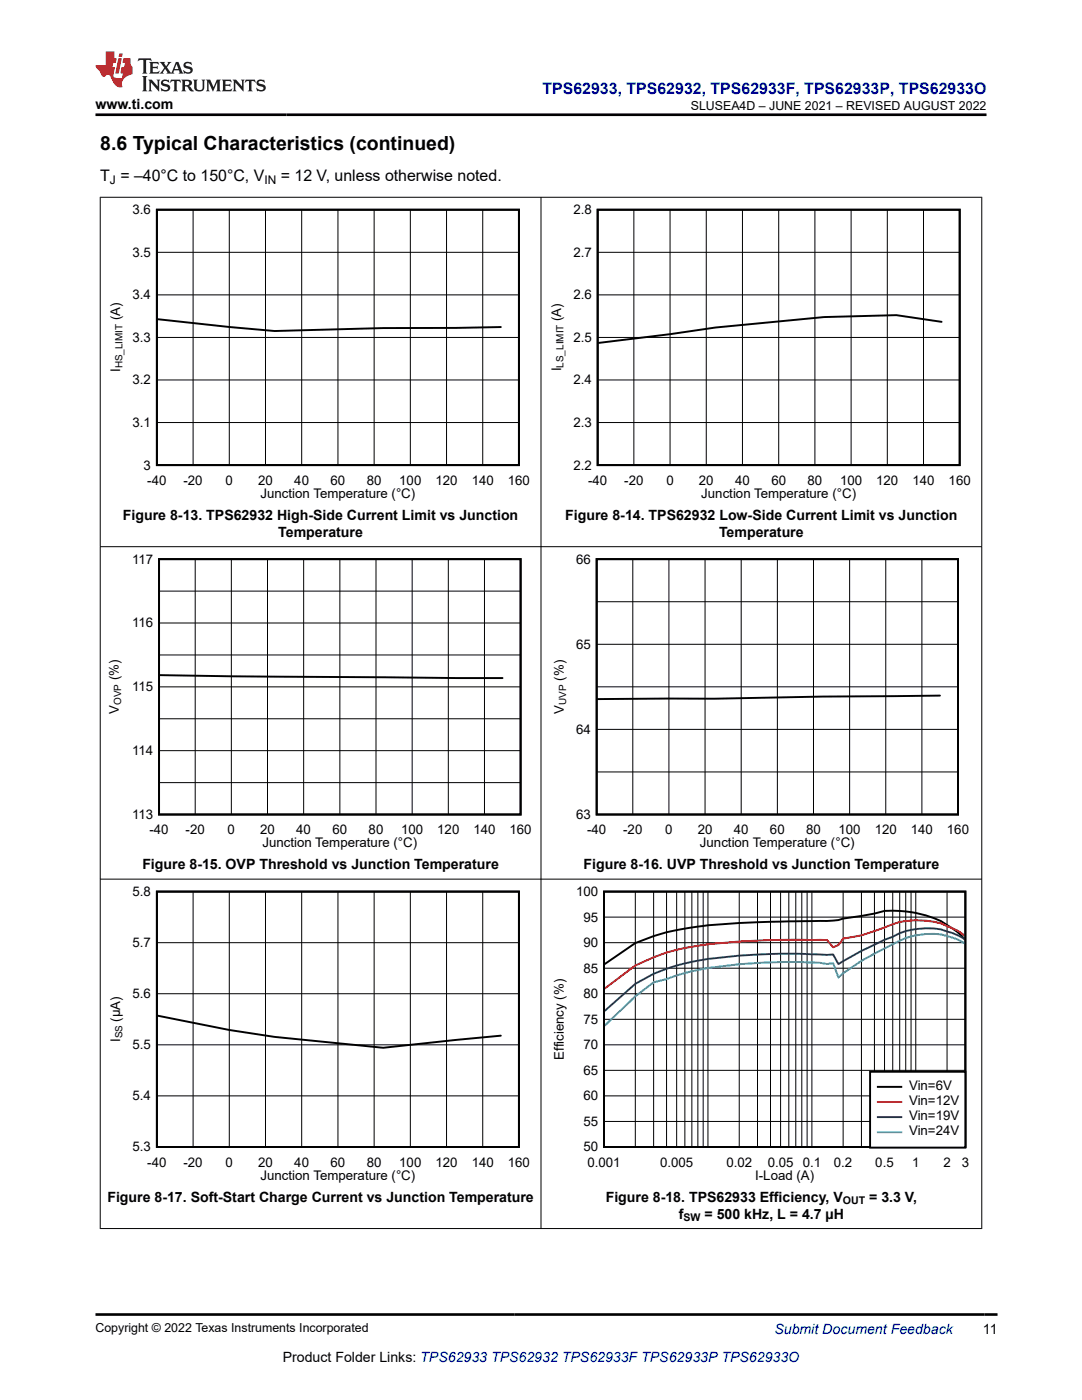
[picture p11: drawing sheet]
<svg xmlns="http://www.w3.org/2000/svg" width="216mm" height="279mm" viewBox="0 0 216 279" stroke-linecap="round" stroke-linejoin="round" font-family="sans-serif">
<defs><g id="words">
<text font-size="3.9" x="20" y="29.9">8.6 Typical Characteristics (continued)</text>
<text font-size="3.2" fill="#00f" x="108.2" y="18.7">TPS62933, TPS62932, TPS62933F, TPS62933P, TPS62933O</text>
<g font-size="3.2">
<text x="20" y="36.1">T = –40°C to 150°C, V</text>
<text x="56" y="36.1">= 12 V, unless otherwise noted.</text>
</g>
<g font-size="2.8">
<text x="19" y="21.8">www.ti.com</text>
<text x="24.5" y="103.7">Figure 8-13. TPS62932 High-Side Current Limit vs Junction</text>
<text x="55.5" y="107.1">Temperature</text>
<text x="112.8" y="103.7">Figure 8-14. TPS62932 Low-Side Current Limit vs Junction</text>
<text x="143.5" y="107.1">Temperature</text>
<text x="28.4" y="173.4">Figure 8-15. OVP Threshold vs Junction Temperature</text>
<text x="116.4" y="173.4">Figure 8-16. UVP Threshold vs Junction Temperature</text>
<text x="21.4" y="239.8">Figure 8-17. Soft-Start Charge Current vs Junction Temperature</text>
<text x="120.9" y="239.8">Figure 8-18. TPS62933 Efficiency, V</text>
<text x="173.4" y="239.8">= 3.3 V,</text>
<text x="135.4" y="243.2">f</text>
<text x="140.6" y="243.2">= 500 kHz, L = 4.7 µH</text>
<text x="196.1" y="266.1">11</text>
<text x="56.4" y="271.7">Product Folder Links: TPS62933 TPS62932 TPS62933F TPS62933P TPS62933O</text>
</g>
<text font-size="2.8" fill="#00f" x="154.5" y="266.2">Submit Document Feedback</text>
<g font-size="2.6">
<text x="26.5" y="42.7">3.6</text>
<text x="114.4" y="42.7">2.8</text>
<text x="26.5" y="51.2">3.5</text>
<text x="114.4" y="51.2">2.7</text>
<text x="26.5" y="59.7">3.4</text>
<text x="114.4" y="59.7">2.6</text>
<text x="24" y="63.9" transform="rotate(-90 24 63.9)">(A)</text>
<text x="111.9" y="64.1" transform="rotate(-90 111.9 64.1)">(A)</text>
<text x="26.5" y="68.2">3.3</text>
<text x="114.4" y="68.2">2.5</text>
<text x="24" y="74.3" transform="rotate(-90 24 74.3)">I</text>
<text x="26.5" y="76.7">3.2</text>
<text x="111.9" y="74.1" transform="rotate(-90 111.9 74.1)">I</text>
<text x="114.4" y="76.7">2.4</text>
<text x="26.5" y="85.2">3.1</text>
<text x="114.4" y="85.2">2.3</text>
<text x="28.7" y="93.7">3</text>
<text x="114.4" y="93.7">2.2</text>
<text x="29.4" y="96.7">-40</text>
<text x="36.6" y="96.7">-20</text>
<text x="45" y="96.7">0</text>
<text x="51.5" y="96.7">20</text>
<text x="52" y="99.4">Junction Temperature (°C)</text>
<text x="58.7" y="96.7">40</text>
<text x="66" y="96.7">60</text>
<text x="73.2" y="96.7">80</text>
<text x="79.7" y="96.7">100</text>
<text x="86.9" y="96.7">120</text>
<text x="94.1" y="96.7">140</text>
<text x="101.3" y="96.7">160</text>
<text x="117.3" y="96.7">-40</text>
<text x="124.6" y="96.7">-20</text>
<text x="133" y="96.7">0</text>
<text x="139.5" y="96.7">20</text>
<text x="139.9" y="99.4">Junction Temperature (°C)</text>
<text x="146.7" y="96.7">40</text>
<text x="153.9" y="96.7">60</text>
<text x="161.1" y="96.7">80</text>
<text x="167.6" y="96.7">100</text>
<text x="174.8" y="96.7">120</text>
<text x="182.1" y="96.7">140</text>
<text x="189.3" y="96.7">160</text>
<text x="26.3" y="112.5">117</text>
<text x="114.9" y="112.5">66</text>
<text x="26.3" y="125.2">116</text>
<text x="114.9" y="129.5">65</text>
<text x="23.7" y="135.8" transform="rotate(-90 23.7 135.8)">(%)</text>
<text x="26.3" y="138">115</text>
<text x="112.5" y="135.8" transform="rotate(-90 112.5 135.8)">(%)</text>
<text x="23.7" y="142.5" transform="rotate(-90 23.7 142.5)">V</text>
<text x="112.5" y="142.4" transform="rotate(-90 112.5 142.4)">V</text>
<text x="114.9" y="146.5">64</text>
<text x="26.3" y="150.7">114</text>
<text x="26.3" y="163.4">113</text>
<text x="29.8" y="166.5">-40</text>
<text x="37" y="166.5">-20</text>
<text x="45.4" y="166.5">0</text>
<text x="51.9" y="166.5">20</text>
<text x="59.1" y="166.5">40</text>
<text x="66.3" y="166.5">60</text>
<text x="73.6" y="166.5">80</text>
<text x="80" y="166.5">100</text>
<text x="87.2" y="166.5">120</text>
<text x="94.5" y="166.5">140</text>
<text x="101.7" y="166.5">160</text>
<text x="114.9" y="163.4">63</text>
<text x="117.1" y="166.5">-40</text>
<text x="124.4" y="166.5">-20</text>
<text x="132.7" y="166.5">0</text>
<text x="139.2" y="166.5">20</text>
<text x="146.4" y="166.5">40</text>
<text x="153.6" y="166.5">60</text>
<text x="160.9" y="166.5">80</text>
<text x="167.3" y="166.5">100</text>
<text x="174.5" y="166.5">120</text>
<text x="181.7" y="166.5">140</text>
<text x="189" y="166.5">160</text>
<text x="52.4" y="169.1">Junction Temperature (°C)</text>
<text x="139.7" y="169.1">Junction Temperature (°C)</text>
<text x="26.5" y="178.8">5.8</text>
<text x="114.9" y="178.8">100</text>
<text x="116.4" y="183.9">95</text>
<text x="26.5" y="189">5.7</text>
<text x="116.4" y="189">90</text>
<text x="116.4" y="194.1">85</text>
<text x="24" y="203.9" transform="rotate(-90 24 203.9)">(µA)</text>
<text x="26.5" y="199.2">5.6</text>
<text x="116.4" y="199.2">80</text>
<text x="24" y="208" transform="rotate(-90 24 208)">I</text>
<text x="26.5" y="209.4">5.5</text>
<text x="116.4" y="209.4">70</text>
<text x="116.4" y="204.3">75</text>
<text x="112.5" y="211.5" transform="rotate(-90 112.5 211.5)">Efficiency (%)</text>
<text x="116.4" y="214.5">65</text>
<text x="26.5" y="219.6">5.4</text>
<text x="116.4" y="219.6">60</text>
<text x="181.4" y="217.5">Vin=6V</text>
<text x="181.4" y="220.5">Vin=12V</text>
<text x="116.4" y="224.7">55</text>
<text x="181.4" y="223.5">Vin=19V</text>
<text x="181.4" y="226.5">Vin=24V</text>
<text x="26.5" y="229.8">5.3</text>
<text x="29.4" y="232.8">-40</text>
<text x="36.6" y="232.8">-20</text>
<text x="45" y="232.8">0</text>
<text x="51.5" y="232.8">20</text>
<text x="58.7" y="232.8">40</text>
<text x="66" y="232.8">60</text>
<text x="73.2" y="232.8">80</text>
<text x="79.7" y="232.8">100</text>
<text x="86.9" y="232.8">120</text>
<text x="94.1" y="232.8">140</text>
<text x="101.3" y="232.8">160</text>
<text x="116.4" y="229.8">50</text>
<text x="117.2" y="232.8">0.001</text>
<text x="131.7" y="232.8">0.005</text>
<text x="144.9" y="232.8">0.02</text>
<text x="153.2" y="232.8">0.05</text>
<text x="160.2" y="232.8">0.1</text>
<text x="166.4" y="232.8">0.2</text>
<text x="174.7" y="232.8">0.5</text>
<text x="182" y="232.8">1</text>
<text x="188.2" y="232.8">2</text>
<text x="191.9" y="232.8">3</text>
<text x="52" y="235.5">Junction Temperature (°C)</text>
<text x="150.7" y="235.5">I-Load (A)</text>
</g>
<g font-size="2.5">
<text x="137.8" y="21.9">SLUSEA4D – JUNE 2021 – REVISED AUGUST 2022</text>
<text x="19" y="265.9">Copyright © 2022 Texas Instruments Incorporated</text>
</g>
<g font-size="2.4">
<text x="21.9" y="36.7">J</text>
<text x="52.8" y="36.7">IN</text>
</g>
<g font-size="2.1">
<text x="136.4" y="243.7">SW</text>
<text x="168.2" y="240.4">OUT</text>
</g>
<g font-size="2">
<text x="24.5" y="73.5" transform="rotate(-90 24.5 73.5)">HS_LIMIT</text>
<text x="112.4" y="73.4" transform="rotate(-90 112.4 73.4)">LS_LIMIT</text>
<text x="24.2" y="140.7" transform="rotate(-90 24.2 140.7)">OVP</text>
<text x="113" y="140.6" transform="rotate(-90 113 140.6)">UVP</text>
<text x="24.5" y="207.2" transform="rotate(-90 24.5 207.2)">SS</text>
</g>
</g></defs>
<path d="M31.3 41.9h72.2v50.9h-72.2zM119.3 41.9h72.2v50.9h-72.2zM31.5 63.7l14.3 1.6 9 .8 21.7-.6 23.4-.2M187.9 64.2l-9-1.3-14.5 .4-21.7 2.1-9 1.3-14.3 1.7M31.7 111.6h72.2v51h-72.2zM119.1 111.6h72.1v51h-72.1zM31.9 134.7l14.3 .3 54.1 .3M187.6 138.8l-23.5 .2-21.6 .4-23.3 .1M31.3 177.9h72.2v51h-72.2zM120.5 177.9h72.1v51h-72.1zM192.4 187.4a18.8 18.8 0 0 0-14.3-5.7l-1.6 .1-2 .5-6.3 1a13.2 13.2 0 0 1-4.6 .5l-12.4 .2a88.7 88.7 0 0 0-13.2 1.1 44.2 44.2 0 0 0-11.2 3.1l-6.1 4.2M31.5 202.7l14.3 2.9 9 1.3 21.7 2.2 23.4-2.4" fill="none" stroke="#000" stroke-width=".39"/>
<g fill="none" stroke="#000" stroke-width=".2">
<path d="M31.3 58.8h72.3M31.3 50.4h72.3M38.5 41.9v50.9M45.8 41.9v50.9M53 41.9v50.9M60.2 41.9v50.9M67.4 41.9v50.9M74.7 41.9v50.9M81.9 41.9v50.9M89.1 41.9v50.9M96.3 41.9v50.9M119.3 58.8h72.2"/>
<path d="M119.3 50.4h72.2M126.5 41.9v50.9M133.7 41.9v50.9M140.9 41.9v50.9M148.1 41.9v50.9M155.4 41.9v50.9M162.6 41.9v50.9M169.8 41.9v50.9M177.1 41.9v50.9M184.3 41.9v50.9M31.3 75.8h72.3M31.3 67.3h72.3"/>
<path d="M119.3 75.8h72.2M119.3 67.3h72.2M31.3 84.3h72.3M119.3 84.3h72.2M31.7 118h72.2M39 111.6v51M46.2 111.6v51M53.4 111.6v51M60.6 111.6v51M67.8 111.6v51M75 111.6v51M82.2 111.6v51"/>
<path d="M89.5 111.6v51M96.7 111.6v51M126.3 111.6v51M133.5 111.6v51M140.7 111.6v51M147.9 111.6v51M155.1 111.6v51M162.3 111.6v51M169.5 111.6v51M176.7 111.6v51M184 111.6v51M31.7 137.1h72.2"/>
<path d="M31.7 130.7h72.2M31.7 124.3h72.2M119.1 137.1h72.1M119.1 128.6h72.1M119.1 120.1h72.1M31.7 156.2h72.2M31.7 149.8h72.2M31.7 143.4h72.2M119.1 154.1h72.1M119.1 145.6h72.1M38.5 177.9v51M45.8 177.9v51"/>
<path d="M53 177.9v51M60.2 177.9v51M67.4 177.9v51M74.7 177.9v51M81.9 177.9v51M89.1 177.9v51M96.3 177.9v51M126.8 177.9v51M130.4 177.9v51M133 177.9v51M135 177.9v51M136.7 177.9v51"/>
<path d="M138 177.9v51M139.2 177.9v51M140.3 177.9v51M141.3 177.9v51M147.5 177.9v51M151.2 177.9v51M153.7 177.9v51M155.8 177.9v51M157.4 177.9v51M158.8 177.9v51M160 177.9v51M161 177.9v51"/>
<path d="M162 177.9v51M168.2 177.9v51M171.9 177.9v51M174.5 177.9v51M176.5 177.9v51M178.1 177.9v51M179.5 177.9v51M180.7 177.9v51M181.8 177.9v51M182.7 177.9v51M189 177.9v51M31.3 198.3h72.3"/>
<path d="M31.3 188.1h72.3M120.5 198.3h72.1M120.5 188.1h72.1M120.5 193.2h72.1M120.5 183h72.1M31.3 218.7h72.3M31.3 208.5h72.3M120.5 218.7h72.1M120.5 208.5h72.1M120.5 213.6h72.1M120.5 203.4h72.1M120.5 223.8h72.1"/>
</g>
<path d="M192.4 186.7a16.3 16.3 0 0 0-7.7-3 15.6 15.6 0 0 0-8.2 1.4l-4.6 1.6-3.7 .6-.9 1.3-1.1 .5-1.2-1.5h-3a163.6 163.6 0 0 0-14.5 .3l-6.2 .5a42.7 42.7 0 0 0-14.5 4.3l-6.1 4.6" fill="none" stroke="#f00" stroke-width=".39"/>
<path d="M192.4 187.4a14.1 14.1 0 0 0-7.7-2.1 14 14 0 0 0-6.6 1.6 74.3 74.3 0 0 0-10.8 5.5l-1.1-1.9h-2.6a126 126 0 0 0-16.1 .2l-6.2 .7-3.3 .6a33.4 33.4 0 0 0-11.2 4.3l-6.1 5.4" fill="none" stroke="#105465" stroke-width=".39"/>
<path d="M192.4 188.3a13.8 13.8 0 0 0-14.3 .1 70.3 70.3 0 0 0-9.9 5.8l-.9 .9-1.1-2.9-1.2 .2-1.4-.3a110.7 110.7 0 0 0-16.1 .3l-6.2 .8-2.1 .4-2.5 .6-3.7 1.2-2.6 .6-3.6 2.8-6.1 5.8" fill="none" stroke="#00bacc" stroke-width=".39"/>
<path d="M173.6 213.9h19v15.1h-19z" fill-rule="evenodd" fill="#fff"/>
<path d="M173.6 213.9h19v15.1h-19zM175.2 216.9h4.6" fill="none" stroke="#000" stroke-width=".39"/>
<path d="M175.2 219.9h4.6" fill="none" stroke="#f00" stroke-width=".39"/>
<path d="M175.2 222.9h4.6" fill="none" stroke="#105465" stroke-width=".39"/>
<path d="M175.2 226h4.6" fill="none" stroke="#00bacc" stroke-width=".39"/>
<path d="M19.9 39.4h176.1M20 39.3v205.9M107.9 39.3v205.9M195.9 39.3v205.9M19.9 109.1h176.1M19.9 175.4h176.1M19.9 245.2h176.1" fill="none" stroke="#000" stroke-width=".2"/>
<path d="M27.7 11.6l-.2 .6 .5-.2h.6v.1v2.2l-.2 .4h1l-.2-.4v-2.2v-.1h.5l.5 .2-.1-.6zM29.8 12.4l.2 .3v1.6l-.2 .4h1.9l.1-.6a1.08 1.08 0 0 1-1.3 .2v-.7h.6l.4 .2v-.7l-.4 .2h-.6v-.5l.2-.2a1 1 0 0 1 1 .3l-.1-.5zM31.8 12.4l1 1.1-1 1.2h.9l-.2-.2 .4-.8 .5 .8-.2 .2h1.6l-.2-.2 .1-.5h1l.1 .5-.1 .2h.9l-.2-.4-.8-1.9h-.5l-1 2.1-.8-1.1 .9-1h-.8l.2 .2-.5 .6-.3-.6 .1-.2zM35.2 12.8l.4 1h-.8zM36.8 12.5a.65 .65 0 0 0-.2 .7 .65 .65 0 0 0 .6 .5l.7 .1 .1 .3a.79 .79 0 0 1-.7 .4 .79 .79 0 0 1-.7-.5l.1 .7 .2-.1a.93 .93 0 0 0 1.1 0 .93 .93 0 0 0 .4-.9 1.46 1.46 0 0 0-1.2-.6l-.1-.3a1.09 1.09 0 0 1 1.2 .2l-.2-.6-.1 .1-.6-.2zM28.4 15.2l.2 .4v2.2l-.2 .4h1l-.2-.4v-2.2l.2-.4zM29.6 15.9l.2 .4v1.5l-.2 .4h.8l-.3-.4v-1.3l1.7 1.8v-2l.2-.4h-.8l.2 .2 .1 1.1-1.2-1.3zM32.3 16a.65 .65 0 0 0-.2 .8 .65 .65 0 0 0 .7 .4l.6 .2 .1 .2a.79 .79 0 0 1-.7 .4 .79 .79 0 0 1-.7-.5l.1 .7 .2-.1a.93 .93 0 0 0 1.1 .1 .93 .93 0 0 0 .4-1 1.46 1.46 0 0 0-1.2-.5l-.1-.4a1.09 1.09 0 0 1 1.2 .2l-.2-.6-.1 .1-.6-.1zM34.1 15.9l-.1 .6a.63 .63 0 0 1 .7-.3l.1 1.6-.3 .4h1l-.2-.4v-1.6a.66 .66 0 0 1 .8 .3l-.1-.6zM36.2 15.9l.2 .4v1.5l-.2 .4h.9l-.2-.2v-.7h.5l.1 .2a.79 .79 0 0 0 1.2 .6l-1-.9a.61 .61 0 0 0 .6-.6 .61 .61 0 0 0-.5-.7zM36.9 16.2h.2a.47 .47 0 0 1 .5 .1 .47 .47 0 0 1 .1 .5l-.2 .1-.6 .1zM38.5 15.9l.2 .2a2.27 2.27 0 0 0 .4 2 1.04 1.04 0 0 0 1.7-.7v-1.3l.2-.2h-.8l.2 .4v1.1a.6 .6 0 0 1-.6 .6 .6 .6 0 0 1-.6-.6v-1.1l.3-.4zM41.1 15.9l.2 .4v1.5l-.2 .4h.7l-.2-.4v-1.4l.9 1.9 .8-1.9v1.4l-.2 .4h1l-.3-.4v-1.5l.3-.4h-.8l-.7 1.5-.7-1.5zM44.3 15.9l.2 .4v1.5l-.2 .4h1.9l.1-.6a1.09 1.09 0 0 1-1.3 .2v-.7h.6l.4 .2v-.6l-.4 .2h-.6v-.6l.2-.1a1.01 1.01 0 0 1 1 .3l-.1-.6zM46.4 15.9l.3 .4v1.5l-.3 .4h.8l-.2-.4v-1.3l1.6 1.8v-2l.2-.4h-.7l.2 .2v1.1l-1.2-1.3zM49 15.9l-.1 .6a.63 .63 0 0 1 .8-.3v1.6l-.3 .4h1l-.2-.4v-1.6a.66 .66 0 0 1 .8 .3l-.1-.6zM51.4 16a.65 .65 0 0 0-.2 .8 .65 .65 0 0 0 .6 .4l.6 .2 .2 .2a.79 .79 0 0 1-.8 .4 .79 .79 0 0 1-.6-.5l.1 .7 .2-.1a.93 .93 0 0 0 1 .1 .93 .93 0 0 0 .5-1 1.46 1.46 0 0 0-1.3-.5l-.1-.4a1.09 1.09 0 0 1 1.3 .2l-.2-.6-.2 .1-.5-.1z" fill="#231f20"/>
<path d="M21.1 10.3v2.7h-2.1l.1 .4 .9 1a.95 .95 0 0 0 .9 .9 .59 .59 0 0 1 .6-.4 .59 .59 0 0 1 .5 .3l.4 .8a1.59 1.59 0 0 0 2.1 1.4 1.61 1.61 0 0 1 1-2.3l1-.3-.1-1.5a1.59 1.59 0 0 1-.4-1.7h-1.4l-.2 .9h.5l-.1 .9h-.5l-.2 .9v.3l.4 .1-.2 .9h-.6a.73 .73 0 0 1-1.1-.7l.3-1.5h-.5l.2-.9h.5l.2-.9h-.5v-1.3zM23.6 11.6l-.6 3.1h.7l.6-3.1zM23.8 10.7l-.1 .6h.7l.1-.6z" fill="#ed1c24"/>
<path d="M19 22.9h177.8M19.1 262.3h179.9" fill="none" stroke="#000" stroke-width=".53"/>
<use href="#words"/>
</svg>
